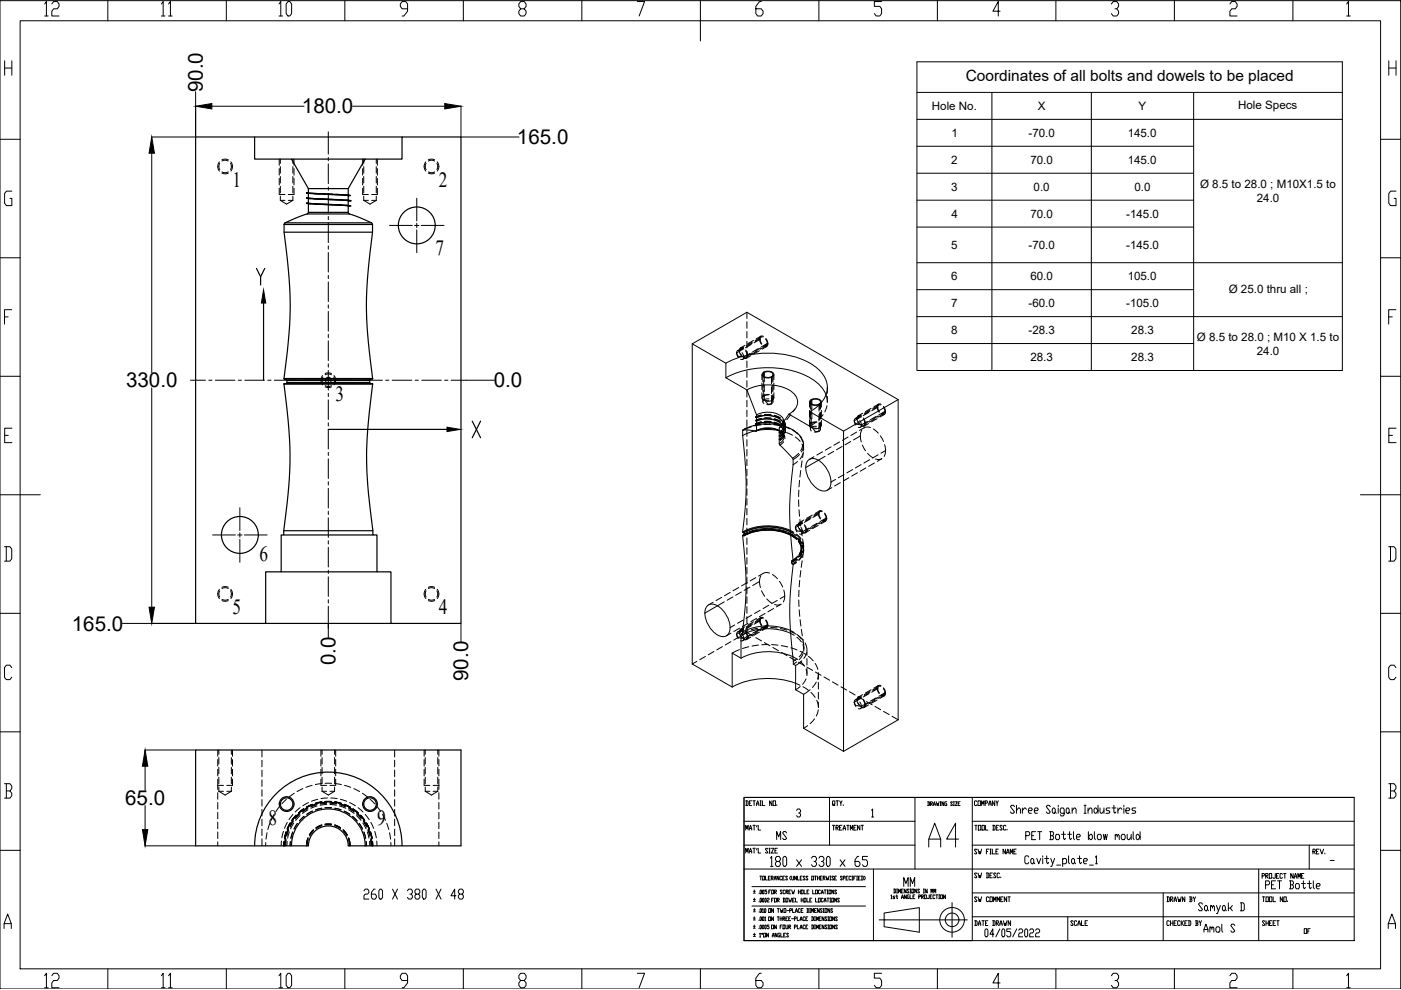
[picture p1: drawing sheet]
<svg xmlns="http://www.w3.org/2000/svg" width="297mm" height="210mm" viewBox="0 0 297 210" stroke-linecap="round" stroke-linejoin="round" font-family="sans-serif">
<defs><g id="words">
<text font-size="9.3" x="195.8" y="181">A4</text>
<g font-size="6.6">
<text x="13.4" y="4.6" transform="rotate(-90 13.4 4.6)">12</text>
<text x="8.1" y="210.6">12</text>
</g>
<g font-size="6.2">
<text x="62.8" y="4.6" transform="rotate(-90 62.8 4.6)">10</text>
<text x="62.8" y="210.6" transform="rotate(-90 62.8 210.6)">10</text>
</g>
<g font-size="5.7">
<text x="37.4" y="4.6" transform="rotate(-90 37.4 4.6)">11</text>
<text x="37.4" y="210.6" transform="rotate(-90 37.4 210.6)">11</text>
</g>
<g font-size="4.9">
<text x="163.3" y="179.2">MS</text>
<text x="190.5" y="189.1">MM</text>
</g>
<g font-size="4.6">
<text x="49.3" y="39.6">1</text>
<text x="93" y="39.6">2</text>
<text x="92.3" y="54.1">7</text>
<text x="71.2" y="85">3</text>
<text x="55" y="119">6</text>
<text x="49.3" y="130.3">5</text>
<text x="93" y="130.3">4</text>
<text x="56.9" y="174.8">8</text>
<text x="80" y="174.8">9</text>
</g>
<g font-size="4.4">
<text x="43" y="19.6" transform="rotate(-90 43 19.6)">90.0</text>
<text x="64" y="24.1">180.0</text>
<text x="109.6" y="30.6">165.0</text>
<text x="26.7" y="82.2">330.0</text>
<text x="104.7" y="82.2">0.0</text>
<text x="15.2" y="133.7">165.0</text>
<text x="71.1" y="141.1" transform="rotate(-90 71.1 141.1)">0.0</text>
<text x="99.3" y="144.4" transform="rotate(-90 99.3 144.4)">90.0</text>
<text x="26.5" y="170.7">65.0</text>
</g>
<text font-size="4" x="275.2" y="199.3">OF</text>
<text font-size="3.3" x="204.8" y="17.2">Coordinates of all bolts and dowels to be placed</text>
<text font-size="2.6" x="280.8" y="183.8">-</text>
<g font-size="2.5">
<text x="197.6" y="23.3">Hole No.</text>
<text x="220" y="23.3">X</text>
<text x="241.4" y="23.3">Y</text>
<text x="262.5" y="23.1">Hole Specs</text>
<text x="201.8" y="29">1</text>
<text x="218.1" y="29">-70.0</text>
<text x="239.1" y="29">145.0</text>
<text x="201.7" y="34.7">2</text>
<text x="218.5" y="34.7">70.0</text>
<text x="239.1" y="34.7">145.0</text>
<text x="201.7" y="40.5">3</text>
<text x="219.1" y="40.5">0.0</text>
<text x="240.5" y="40.5">0.0</text>
<text x="254.4" y="39.9">Ø 8.5 to 28.0 ; M10X1.5 to</text>
<text x="201.7" y="46.2">4</text>
<text x="218.5" y="46.2">70.0</text>
<text x="238.8" y="46.2">-145.0</text>
<text x="266.5" y="42.9">24.0</text>
<text x="201.7" y="52.8">5</text>
<text x="218.1" y="52.8">-70.0</text>
<text x="238.8" y="52.8">-145.0</text>
<text x="201.7" y="59.4">6</text>
<text x="218.5" y="59.4">60.0</text>
<text x="239.1" y="59.4">105.0</text>
<text x="201.7" y="65.2">7</text>
<text x="218.1" y="65.1">-60.0</text>
<text x="238.8" y="65.1">-105.0</text>
<text x="260.5" y="62.2">Ø 25.0 thru all ;</text>
<text x="201.7" y="70.8">8</text>
<text x="218.1" y="70.8">-28.3</text>
<text x="239.9" y="70.8">28.3</text>
<text x="201.7" y="76.6">9</text>
<text x="218.5" y="76.6">28.3</text>
<text x="239.9" y="76.6">28.3</text>
<text x="253.8" y="72.3">Ø 8.5 to 28.0 ; M10 X 1.5 to</text>
<text x="266.5" y="75.2">24.0</text>
</g>
</g></defs>
<!-- layer: 0 -->
<g fill="none" stroke="#000" stroke-width=".25">
<path d="M54 29h31.2M61.8 33.7h15.6M65.4 40l-3.6-6.3h-7.8v-4.7h-12.5v103.2h14.8v-11h3.3v-7.8h.6v-.9a118.7 118.7 0 0 0 1.3-14.5 105.5 105.5 0 0 0-1.3-16.6M65.4 40v.9h-.4h.4v1.1h-.4h.4v1.1h-.4h.4v1.9M65.4 40h8.4M77.4 33.7l-3.6 6.3v1.4h.4l-.4 .1v1h.4l-.4 .1v1h.4l-.4 .1v1.3M77.4 33.7h7.8v-4.7h12.5v103.2h-14.8v-11h-3v-7.8h-.8v-.9a114.7 114.7 0 0 1-1.4-14.5 102.7 102.7 0 0 1 1.3-16.6M54.4 56.9l.9 1.8v1.7M56.1 56.9l-.8 1.8M60.2 49.2h18.8M60.5 47.2h18.3M60.5 47.2l-.3 .4"/>
<path d="M65 43.1l4.6 .2M65 42l4.6 .2M65 40.9l4.6 .2M65.1 45.4h9l4.7 1.8M65.1 45.4l-4.6 1.8M65.4 40.9l8.4 .6M65.4 42l8.4 .5M65.4 42l8.4 .6M65.4 43.1l8.4 .5M65.4 43.1l8.4 .6M65.4 40.9l8.4 .5M65.4 45h8.4"/>
<path d="M65.4 45l-.3 .4M69.6 43.4l4.6 .3M69.6 42.3l4.6 .3M69.6 41.2l4.6 .3M73.8 45l.3 .4M74.2 42.6h.1M78.8 47.2l.2 .4M79 47.6v1.6a100.8 100.8 0 0 0-1.3 17.5 121.1 121.1 0 0 0 1.3 13.6M79 47.6h-18.8v1.6a100.8 100.8 0 0 1 1.3 17.5 121.1 121.1 0 0 1-1.3 13.6M55.9 64.3v16.3M60.2 80.3h18.8M60.2 81.4h18.8"/>
<path d="M60.2 80.3l.6 .2v.6l-.1 .2-.5 .1M60.6 80.4h18M60.6 81.3h18M60.8 80.7h17.6M60.8 81.1h17.6M69.6 91h25.2M79 80.3l-.5 .2-.1 .6 .1 .2 .5 .1M100.1 89.3l1.8 3.5M101.9 89.3l-1.8 3.5M60.2 112.5h18.9M60.2 113.4h18.9M56.3 132.2h26.6"/>
<path d="M59.6 121.2h20.3M41.5 159h56.2v20.3h-23.9a4.2 4.2 0 0 0-4.2-4.2 4.2 4.2 0 0 0-4.2 4.2h-23.9zM54 179.3a15.6 15.6 0 0 1 15.6-15.6 15.6 15.6 0 0 1 15.6 15.6M61.8 179.3a7.8 7.8 0 0 1 7.8-7.8 7.8 7.8 0 0 1 7.8 7.8"/>
<circle cx="88.4" cy="47.8" r="3.9"/>
<circle cx="50.9" cy="113.4" r="3.9"/>
<circle cx="60.8" cy="170.5" r="1.33"/>
<circle cx="60.8" cy="170.5" r="1.56"/>
<circle cx="78.4" cy="170.5" r="1.33"/>
<circle cx="78.4" cy="170.5" r="1.56"/>
</g>
<g fill="none" stroke="#000" stroke-width=".21">
<path d="M46.5 34.3a1.54 1.54 0 0 0 0 2M46.6 34.6l-.2 .7 .2 .7M47.1 33.9l.6-.2 .7 .2M47.1 36.7l.6 .2 .7-.2M47.1 34.1l.6-.1 .7 .1M48.4 36.4l-.7 .2-.6-.1M48.9 34.6l.2 .7-.2 .7M48.9 34.3a1.53 1.53 0 0 1 0 2M59.2 39.9v1.3h1.2M59.2 33.7v1.4M59.2 35.7v1.4M59.2 37.8v1.4"/>
<path d="M59.4 33.7v.9M59.4 35.3v1.4M59.4 37.4v1.4M59.4 39.5v1.4M62.1 33.7v.9M62.1 35.3v1.4M62.1 37.4v1.4M62.1 39.5v1.4M62.3 33.7v1.4M62.3 35.7v1.4M62.3 37.8v1.4M62.3 39.9v1.3h-1.2"/>
<path d="M76.9 39.9v1.3h1.2M76.9 33.7v1.4M76.9 35.7v1.4M76.9 37.8v1.4M77.1 33.7v.9M77.1 35.3v1.4M77.1 37.4v1.4M77.1 39.5v1.4M79.8 33.7v.9M79.8 35.3v1.4M79.8 37.4v1.4M79.8 39.5v1.4"/>
<path d="M80 39.9v1.3h-1.2M80 33.7v1.4M80 35.7v1.4M80 37.8v1.4M90.3 34.3a1.56 1.56 0 0 0 0 2M90.3 34.6l-.1 .7 .1 .7M90.8 36.7l.7 .2 .7-.2M90.8 33.9l.7-.2 .6 .2M90.8 34.1l.7-.1 .6 .1M92.1 36.4l-.6 .2-.7-.1M92.6 34.6l.2 .7-.2 .7M92.7 34.3a1.53 1.53 0 0 1 0 2"/>
<path d="M59.4 42.5h1M59.4 41.6v.9M59.4 42.5l1.4 .8 1.3-.8M61.1 42.5h1M62.1 41.6v.9M65 42h.1M65 40.9h.1M65 43.1l.9 .1M65 42l.9 .1M65 40.9l.9 .2M66.6 43.3h1.4M66.6 42.2l1.4 .1"/>
<path d="M66.6 41.1l1.4 .1M68.7 43.4h.9M68.7 41.2h.9M68.7 42.3h.9M69.6 43.3l.9 .1M69.6 41.1l.9 .1M69.6 42.2l.9 .1M71.2 43.4h1.4M71.2 42.3l1.4 .1M71.2 41.2l1.4 .1M73.3 43.5l.9 .2M73.3 42.4l.9 .2"/>
<path d="M73.3 41.3l.9 .1M74.2 43.7h.1M74.2 42.6h.1M77.1 42.5h1M77.1 41.6v.9M77.1 42.5l1.3 .8 1.4-.8M78.8 42.5h1M79.8 41.6v.9M68.4 79.6a1.53 1.53 0 0 0 0 2M68.5 80l-.2 .6 .2 .7M68.9 79.2l.7-.1 .7 .1M68.9 79.5l.7-.2 .7 .2"/>
<path d="M70.8 80l.1 .6-.1 .7M70.8 79.6a1.53 1.53 0 0 1 0 2M146.8 72.9l7.1 4.1M146.8 72.9v67.9M153.9 77v3.1M153.9 77a19.7 19.7 0 0 1 17.8 0 5.9 5.9 0 0 1 3.6 6.1 6.6 6.6 0 0 1-3.6 4.2M156.2 74.8l.3 .9M156.2 74.8l.3 .7 1.2 .2M156.7 74.3l.5 1.2M156.8 74.3a.44 .44 0 0 0-.5 .1 .44 .44 0 0 0-.1 .4M157 75l.5 .6 .4 .2M157.3 74.8l.4 .9"/>
<path d="M157.5 74.1l-1.3 .7M157.6 73.8a.52 .52 0 0 0-.6 0 .52 .52 0 0 0-.3 .5M157.7 73.8l-1 .5M157.7 73.6l-1.3 .7M157.7 75.7a.45 .45 0 0 1-.2 .5 .45 .45 0 0 1-.5 0M157.7 74a.47 .47 0 0 0-.6-.1 .47 .47 0 0 0-.2 .5M157.9 73.2l-.9 .6M158.1 74.2l.4 1.2M158.1 74.4l.3 .6-.1 .6M158.4 66.2l32 18.5M158.4 66.2l-11.6 6.7M158.4 66.2v1.3"/>
<path d="M158.4 68.2v1.4M158.4 70.3v1.4M158.4 72.4v1.4M158.4 74.5v1.3M158.4 76.5v1.4M158.4 78.6v1.4M158.5 75.4a.53 .53 0 0 1-.2 .5 .53 .53 0 0 1-.6 0M158.8 75.4l-1.3 .8M159 75l-1.3 .7M159.2 75.4l-.9 .5M159.3 73l-1.2 .7M159.5 74.8l-1 .6"/>
<path d="M159.5 72.8l-1.2 .7M159.5 72.6l-1.2 .6M159.8 72.2l-1.3 .7M160.6 74.4l-1.2 .7M160.8 73.9l-1.2 .7M161 74.4l-1.2 .6M161 71.9l.5 1.1M161 71.9l-.9 .5M161.2 71.9l.3 1M161.2 71.9l-1.3 .8M161.3 73.8l-1.2 .7M161.3 71.3l-1 .5"/>
<path d="M161.4 71.5l-1.3 .7M161.5 79.4v1.1M161.6 79.1a1.56 1.56 0 0 1 2.5 .3 1.46 1.46 0 0 1-2.5 0zM161.7 79.4v1.5M161.8 71.5a.45 .45 0 0 0-.5 0 .45 .45 0 0 0-.1 .4M161.8 71.3a.53 .53 0 0 0-.6 0 .53 .53 0 0 0-.2 .6M161.9 78.9v1.1M162.1 79v1.9M162.1 79a1.28 1.28 0 0 1 1.8 .4l-.3 .5M162.1 79l-.4 .4a1.28 1.28 0 0 0 1.9 .5M162.3 71.9l.4 .9M162.4 71.8l.4 1.1"/>
<path d="M162.5 73.3l-1.3 .8M162.5 73.5l-.9 .5M162.7 72.8a.44 .44 0 0 1-.2 .5 .44 .44 0 0 1-.5 0M162.7 72.8l-1.3 .8M162.8 72.9a.53 .53 0 0 1-.2 .5 .53 .53 0 0 1-.6 .1M162.8 72.9l-.9 .5M163.6 79.9v1.4M163.7 79.9v1.1M163.9 79.4v1.5M164.1 79.4v1.1M68.9 82l.7 .2 .7-.2M69 81.8l.6 .1 .7-.1"/>
<path d="M153.9 80.1l4.5 2.6M153.9 80.1a19.5 19.5 0 0 1 18.5 .4 5.5 5.5 0 0 1 3 4.8M157.5 92.4a70.1 70.1 0 0 1-.1 20.4M157.5 91.3v1.1M157.6 91.1l-.1 .2M157.6 91.1l2.7 .3M158.4 82.7l2 5.3M158.4 80.7v1.4M158.4 82.8v1.4M158.4 84.9v1.4M158.4 87v1.3M158.4 89v1.4"/>
<path d="M158.4 91.1v1.4M158.4 93.2v1.4M158.4 95.3v1.4M158.4 97.4v1.4M158.4 99.5v1.4M158.4 82.7a9.6 9.6 0 0 1 9.6 .5 2.48 2.48 0 0 1 0 4.1l-.7 .5M158.4 90.7l-.9 .4M159.1 90.4l-1.5 .7M159.3 90.5l-1.8 .8M160.2 88.5l.2 .1a4.5 4.5 0 0 1 5.7 1.1l.1 .8M160.2 89.1l.2 .2a4.7 4.7 0 0 1 5.6 .9l.2 .7a2.84 2.84 0 0 0-2.9-2 5.1 5.1 0 0 0-2.9 .4l-.2-.1M160.2 89.9l.2 .1a5.2 5.2 0 0 1 5.1 .4"/>
<path d="M160.2 88.4l.2 .1a4.4 4.4 0 0 1 5.7 1.2l.1 .7M160.2 88.4v.1M160.2 89.1v.1M160.2 89.9h.1M160.4 90.1l-1.4 .4M160.4 88v3.3M160.4 91.3l-.1 .1M160.4 88a4.9 4.9 0 0 1 5.5 .6 1.47 1.47 0 0 1-.7 2.1M160.4 91.3a4.7 4.7 0 0 1 5.6 .7l.2 .3M160.7 91.3l-1.6 .3-1.6 .7M160.7 91.2l2.4-.1 1.9 .1M161.1 90l-1.3 .2"/>
<path d="M161.2 91l-.9 .4M161.4 90.1l-1.4 .2M161.4 89.4l-1.2 .5M161.4 88.7l-1.2 .4M161.4 88l-1.2 .4M161.4 89.5l-1.2 .4M161.4 88.8l-1.2 .4M161.4 88l-1.2 .5M161.5 81.2v1.4M161.5 83.3v1.1M161.7 81.6v1.4M161.7 83.7v1.5"/>
<path d="M161.9 84.7l.5 .2 .6 .1M161.9 83.8a.53 .53 0 0 0-.3 .5 .53 .53 0 0 0 .3 .5M161.9 80.7v1.4M161.9 82.8v1M162.1 84.7a.44 .44 0 0 0-.4 .4 .44 .44 0 0 0 .3 .4M162.1 81.6v1.4M162.1 83.7v1M162.1 84.7l.7 1 .8-.1M162.1 89.3l1.4 .1M162.1 88.6h1.4M162.1 87.9h1.4M162.1 89.4h1.4"/>
<path d="M162.1 88.7h1.4M162.1 87.9l1.4 .1M162.4 89.9l-1.3 .1M162.9 83.7l-.6 .1-.5 .3M163 84.6l-.9 .1M163.1 83.7l-1.2 .1M163.1 89.9l1.4 .1M163.2 89.9h-1.4M163.3 90.8l-1.4 .1M163.5 90h-1.4M163.5 83.9a.48 .48 0 0 1 .4 .4 .48 .48 0 0 1-.3 .5M163.6 85.6l-1 .2"/>
<path d="M163.6 82v1.4M163.6 84.1v1.5M163.7 84.8a.44 .44 0 0 1 .2 .5 .44 .44 0 0 1-.3 .3M163.7 84.9l-1.2 .2M163.7 81.7v1.4M163.7 83.8v1.1M163.8 83.9a.52 .52 0 0 1 .3 .5 .52 .52 0 0 1-.4 .5M163.9 81.6v1.4M163.9 83.7v1.5M163.9 89.9l1.4 .2M164 90.9l1.3 .5M164.1 81.2v1.4"/>
<path d="M164.1 83.3v1.1M164.1 88.8l1.3 .5M164.2 89.5l1.2 .5M164.2 88.1l1.2 .5M164.2 90.1l1.3 .2M164.2 89.6l1.3 .5M164.2 88.8l1.3 .6M164.2 88.1l1.3 .5M165 91.3l1.1 .2M165.2 90.1l1.3 .4M165.2 90.7v3.4l.6-.5 .4-.6M165.2 94.1l.2 .3"/>
<path d="M165.4 94.4l2.6 2.7M165.4 91.8v.1M165.4 93.3h.1M165.5 90.4l.4 .5 .3 .6zM165.9 91.8l.4 .5 .1 .7M165.9 91.1l-.7 .6 .2 .1M165.9 91.1l-.7 .6 .2 .2M166 90.3l1.3 .4M166 90.5l.4 .4 .1 .7M166 89.7l.3 .5 .2 .7M166 89l.4 .6 .1 .7M166 90.5l.4 .5 .1 .8"/>
<path d="M166 89.8l.4 .6 .1 .6M166 89.1l.4 .6 .1 .6M166 91.6l-.8 .8 .2 .2M166 91.6l-.8 .9M166.1 92.1l-.3 .6-.6 .4 .2 .2M166.1 92.2l-.3 .5-.6 .5 .2 .1M166.2 93.7l-.8 .7M166.2 90.5l1.3 .4M166.2 89.4v3.3a2.66 2.66 0 0 0-2.8-1.8h-1.6l-1.5 .5M166.3 92.4l-.9 .9M166.3 91.7l-.9 .9M166.3 91l-.9 .9"/>
<path d="M166.3 92.3l-.9 1M166.4 91.6l-1 1M166.4 90.9l-1 .9M166.4 89.5l-.5 .7M166.8 91.7l1.2 .6M167.2 90.7l1.2 .6M167.3 87.8l-2.1 2.9M167.3 87.8l4.4 2.6M167.7 87.9l-.9 1.1M167.9 91.1l1.1 .7M168 97.1l.2 .3M168.1 91.3l1.1 .8"/>
<path d="M168.2 98.5a70.2 70.2 0 0 0 0 20.5M168.6 86.7l-.5 .6M168.6 92.6l1 1M169 91.8l.9 1M169.1 97.9l-.9 .6M169.3 96.1l-1.3 1M169.5 92.3l.6 1.3M169.5 96.4l-1.3 1.1v1M169.7 92.6l.6 1.2M169.8 99.8l-.2 1.3M170 94.1l.4 1.4M170.1 97.7l-.2 1.4"/>
<path d="M170.2 94.3l-.4 1.3M170.2 93.4l.2 2M170.3 96.2l-.7 1.2M170.3 95.8l-.1 1.2M170.4 94.5l-.5 1.3M170.8 99.1a1.63 1.63 0 0 1 .8-1.7 1.63 1.63 0 0 1 1.9 .2 5.9 5.9 0 0 1 2.7 4.6M170.8 99.1a5.7 5.7 0 0 0 3.3 4.9 1.57 1.57 0 0 0 2.1-1.8M171.6 85.2v1.1M171.6 87v1.4M171.6 89.1v1.1M171.7 87.3l7.1 4.1M171.7 87.3v3.1"/>
<path d="M171.8 85.2v1.5M171.8 87.4v1.4M171.8 89.5v1.5M171.9 85a1.34 1.34 0 0 1 2.1 .2 1.24 1.24 0 0 1-2.2 0zM172 90.5l.5 .3h.6M172 89.7a.53 .53 0 0 0-.4 .4 .53 .53 0 0 0 .3 .5M172 84.7v1.1M172 86.5v1.4M172 88.6v1.1M172 84.7l-.3 .3a.95 .95 0 0 0 1.3 1l.8-.3M172 84.7a1.4 1.4 0 0 1 2.1 .6M172.1 90.6a.45 .45 0 0 0-.3 .3 .45 .45 0 0 0 .2 .5"/>
<path d="M172.1 84.8v1.9M172.1 87.4v1.4M172.1 89.5v1.1M172.1 90.6l.8 .9 .7-.1M172.6 96.8l-1 .6M173 89.6h-.6l-.5 .3M173.1 89.4l-1.4 1M173.1 90.4l-1 .2M173.2 89.5l-1.2 .2M173.6 89.7a.47 .47 0 0 1 .4 .4 .47 .47 0 0 1-.4 .5M173.6 91.4l-.9 .2M173.6 85.7v1.5"/>
<path d="M173.6 87.9v1.4M173.6 90v1.4M173.7 90.6a.44 .44 0 0 1 .3 .5 .44 .44 0 0 1-.4 .3M173.8 90.7l-1.2 .2M173.8 85.7v1.1M173.8 87.5v1.4M173.8 89.6v1.1M173.9 89.7a.54 .54 0 0 1 .2 .5 .54 .54 0 0 1-.3 .5M174 85.2v1.5M174 87.4v1.4M174 89.5v1.5M174.1 85.3l-.3 .4"/>
<path d="M174.1 85.2v1.1M174.1 87v1.4M174.1 89.1v1.1M174.4 95.8l-1.2 .7M174.5 87.9l-.9 1.1M174.9 96.7l-4.1 2.4M175.3 86l-.4 1.3M175.4 82.2v1.1M175.4 84v1.2M176.2 94.7l-1.2 .7M176.8 95.7l-1.3 .7M178 93.7l-1.2 .7"/>
<path d="M178.6 94.7l-1.2 .7M178.8 91.4v67.9M179.8 92.7l-1.2 .7M180.4 93.6l-1.2 .7M180.8 99.6l-1.2 .7M181.1 89.2l.4 1M181.1 89.2l.3 .7 1.2 .2M181.6 91.6l-1.2 .7M181.7 88.7l.4 1.2M181.8 88.7a.45 .45 0 0 0-.5 .1 .45 .45 0 0 0-.2 .4M182 89.4l.3 .5 .5 .3M182.3 89.2l.3 .9"/>
<path d="M182.4 92.4l.2 1.3M182.4 88.5l-1.3 .7M182.4 92.4l-1.4 .9M182.5 88.2a.53 .53 0 0 0-.6 0 .53 .53 0 0 0-.2 .5M182.6 98.5l-1.2 .7M182.6 90.1a.44 .44 0 0 1-.1 .5 .44 .44 0 0 1-.5 0M182.6 88.2l-.9 .5M182.6 88l-1.3 .7M182.6 88.4a.47 .47 0 0 0-.5-.1 .47 .47 0 0 0-.3 .5M182.7 91.2l-.3 1.2M182.8 94.4l.7 1.2M182.9 87.6l-.9 .6"/>
<path d="M183 88.6l.5 1.2M183.1 88.9l.2 .5v.6M183.5 89.8a.52 .52 0 0 1-.2 .5 .52 .52 0 0 1-.6 0M183.6 99.2l-1.2 .7M183.7 89.8l-1.3 .8M183.9 89.4l-1.3 .7M183.9 96.1l1.1 .9M184.1 89.8l-.9 .5M184.2 87.4l-1.2 .7M184.4 97.5l-1.2 .7M184.4 89.2l-.9 .6M184.4 87.2l-1.2 .6"/>
<path d="M184.4 86.9l-1.2 .7M184.5 90.6h-1l-1.3 .7M184.7 86.6l-1.2 .7M185.2 90.9l1 .9M185.4 98.2l-1.2 .7M185.5 88.8l-1.2 .7M185.6 97.3l.8 .1 .6-.1-1 .5M185.7 88.3l-1.2 .7M186 88.8l-1.2 .7M186 86.3l.4 1.1M186 86.3l-1 .5M186.1 86.3l.3 1"/>
<path d="M186.1 86.3l-1.3 .8M186.2 96.4l-1.2 .7M186.2 88.2l-1.2 .7M186.2 85.7l-.9 .5M186.3 85.9l-1.3 .7M186.6 92.4l.7 1.2M186.8 85.9a.44 .44 0 0 0-.5 0 .44 .44 0 0 0-.2 .4M186.8 85.7a.53 .53 0 0 0-.6 0 .53 .53 0 0 0-.2 .6M187.3 86.3l.3 .9M187.3 86.2l.4 1.1M187.4 87.7l-1.3 .8M187.5 87.9l-.9 .5"/>
<path d="M187.6 94.3l.1 1.2M187.6 87.2a.44 .44 0 0 1-.1 .5 .44 .44 0 0 1-.5 0M187.6 87.2l-1.3 .8M187.7 87.3a.53 .53 0 0 1-.2 .5 .53 .53 0 0 1-.6 0M187.7 95.5l-.2 1.3M187.7 87.3l-.9 .5M187.7 95.5l-.9 .6M190.4 84.7v67.9M190.4 84.7l-11.6 6.7M157.5 113.5l.2 .1M157.5 113.5a75 75 0 0 1-.1 20.5M157.5 113.5h.1"/>
<path d="M157.5 112.9l.3 .3M157.5 112.9a11.5 11.5 0 0 1 10.7 .1M157.7 113a10.8 10.8 0 0 1 11.1 .6M157.8 113.6a10.4 10.4 0 0 1 11.1 .8M157.8 113.5l-.1 .1M157.8 113.2v.3M157.8 113.2a10.3 10.3 0 0 1 11 .7M157.8 113.5a10.4 10.4 0 0 1 11 .7M158.2 113.2l-.7 .3M158.3 113.1l-.8 .4M158.4 101.5v1.4M158.4 103.6v1.4"/>
<path d="M158.4 105.7v1.4M158.4 107.8v1.4M158.4 109.9v1.4M158.4 112v1.4M158.4 114v1.4M158.4 116.1v1.4M158.4 118.2v1.4M158.5 113l-1 .5M159.1 113l-1.4 .6M160.2 112.5l-1.4 .4M160.2 112.5l-1.3 .4M160.5 112.4l-1.3 .4"/>
<path d="M161.1 112.5l-1.4 .3M162.2 112.3l-1.3 .1M162.3 112.3l-1.4 .1M162.6 112.2l-1.4 .1M162.9 112.2l1.4 .1M163 112.3l1.4 .1M163.2 112.4h-1.4M163.3 112.2l1.4 .2M163.9 112.4l1.3 .2M165 112.4l1.4 .4M165.1 112.5l1.3 .3M165.3 112.5l1.4 .4"/>
<path d="M165.9 112.8l1.3 .4M167 113l1.3 .6M167.1 113l1.2 .6M167.3 113.1l1.3 .7M167.6 112.5l.7 .4M167.6 112.5a11.4 11.4 0 0 0-10.1 .4M167.8 119.3l.2 .3M167.8 119v.3M167.8 113.5l1.2 .8M168 118.9l-.2 .1M168 118.9l.1 .1M168 119.6h.1"/>
<path d="M168.1 119.6l.1 .1M168.2 118.8l-.2 .1M168.2 119.7a70.6 70.6 0 0 0 0 20.5M168.2 119h-.1M168.6 111.9l.4 .9M168.6 111.9l.3 .7 1.3 .1M168.8 118.6l-.6 .4M168.8 113.4l.9 1M168.8 119.2l-.7 .4M168.8 114l1 1M168.8 118.6l-.7 .4M168.9 118.5l-.7 .5"/>
<path d="M168.9 113.3l.9 1M168.9 119.3l-.7 .4M168.9 114l1 1M168.9 118.5l-1.1 .8M168.9 118.2l-1.1 .8M169.1 114.2l.9 1M169.1 117.9l-1.2 1M169.2 118.6l-1.2 1M169.2 111.4l.5 1.1M169.2 114.4l.6 1.3M169.2 114.7l.6 1.3M169.3 117.9l-1.2 .9"/>
<path d="M169.3 111.4a.44 .44 0 0 0-.5 0 .44 .44 0 0 0-.2 .5M169.3 114.1l.7 1.2M169.3 106l.1 1.4M169.4 103.9l-.1 1.4M169.4 114.9l.3 .7 .2 .8v-.3l-.4 1.3M169.4 108.1l.1 1.4M169.4 114.9l.6 1.2M169.5 112l.4 .6 .4 .2M169.5 101.8l-.1 1.4M169.6 110.2l.2 1.3M169.8 111.8l.4 .9M169.9 112.2l.2 1.4"/>
<path d="M169.9 116.4l-.5 1.2M169.9 116.7l-.5 1.2M169.9 111.1l-1.3 .8M170 110.8a.52 .52 0 0 0-.6 0 .52 .52 0 0 0-.2 .6M170.1 117l-.8 1.1M170.1 115l.2 1.3M170.1 116.8l-.5 1.3M170.1 118.9l-.2 1.4M170.1 116l-.4 1.3M170.1 117.6l-.8 1.1M170.1 115.6l.2 1.4M170.1 117l-.7 1.1"/>
<path d="M170.2 112.7a.44 .44 0 0 1-.2 .5 .44 .44 0 0 1-.5 0M170.2 110.8l-1 .6M170.2 110.6l-1.3 .8M170.2 116.9l-.8 1.1M170.2 117.7l-.8 1.1M170.2 114.3l.1 2M170.2 111.1a.47 .47 0 0 0-.6-.2 .47 .47 0 0 0-.2 .5M170.2 114.9l.1 1.3M170.2 115.6l.2 1.4M170.3 115.9l.1 .8-.2 1.5M170.4 110.3l-.9 .5M170.6 111.3l.4 1.1"/>
<path d="M170.6 111.5l.2 .6v.5M171 112.4a.53 .53 0 0 1-.2 .5 .53 .53 0 0 1-.6 0M171.2 112.5l-1.3 .7M171.4 112l-1.2 .7M171.7 112.4l-1 .6M171.7 110.1l-1.2 .7M171.9 111.9l-.9 .5M172 109.8l-1.2 .7M172 109.6l-1.2 .7M172.2 109.2l-1.2 .7M173 111.4l-1.2 .7M173.2 110.9l-1.1 .7"/>
<path d="M173.5 111.4l-1.2 .7M173.5 108.9l.4 1.1M173.5 108.9l-.9 .5M173.6 109l.4 .9M173.6 109l-1.3 .7M173.7 110.8l-1.2 .7M173.8 108.3l-1 .6M173.9 108.5l-1.3 .7M174.3 108.5a.45 .45 0 0 0-.5 0 .45 .45 0 0 0-.2 .5M174.3 108.3a.53 .53 0 0 0-.6 0 .53 .53 0 0 0-.2 .6M174.8 108.9l.3 .9M174.8 108.8l.4 .5 .1 .6"/>
<path d="M174.9 110.3l-1.3 .8M175 110.5l-.9 .5M175.1 109.8a.44 .44 0 0 1-.1 .5 .44 .44 0 0 1-.5 0M175.1 109.8l-1.2 .8M175.3 109.9a.53 .53 0 0 1-.2 .6 .53 .53 0 0 1-.6 0M175.3 109.9l-1 .6M176.4 103.4l-1 .5M177.2 101.6l-1 .6M178.2 102.3l-1.2 .7M179 100.6l-1.3 .7M180 101.3l-1.2 .7M181.8 100.2l-1.2 .7"/>
<path d="M46.5 125a1.53 1.53 0 0 0 0 1.9M46.6 125.3l-.2 .6 .2 .7M47.1 127.1l.6 .2 .7-.2M47.1 124.8l.6-.2 .7 .2M48.4 124.5l-.7-.1-.6 .1M48.4 127.3l-.7 .2-.6-.2M48.9 125.3l.2 .6-.2 .7M48.9 125a1.53 1.53 0 0 1 0 1.9M90.3 125a1.55 1.55 0 0 0 0 1.9M90.3 125.3l-.1 .6 .1 .7M90.8 124.8l.7-.2 .6 .2M90.8 127.1l.7 .2 .6-.2"/>
<path d="M92.1 124.5l-.6-.1-.7 .1M92.2 127.3l-.7 .2-.7-.2M92.6 125.3l.2 .6-.2 .7M92.7 125a1.53 1.53 0 0 1 0 1.9M149.6 139.2l-1.2 .7M150 128.4a2.4 2.4 0 0 1 3.2 .9 5 5 0 0 1 1.3 5 1.84 1.84 0 0 1-2.9-.1 5.6 5.6 0 0 1-2.1-4.9zM151.2 127.7l-1 .6M151.4 138.1l-1.2 .7M153 126.7l-1.2 .6M153.2 137.1l-1.2 .7M153.6 127.6l-4.2 2.4M154.8 125.6l-1.2 .7"/>
<path d="M155 136.1l-1.2 .7M155 134.2l-1 .6M155.2 138.5v7.2M155.2 138.5l1.9 1.1M155.4 126.6l-1.2 .7M155.8 132.5l-1 .6M156.2 134.5l.3 .9M156.2 134.5l.3 .7 1.2 .2M156.6 124.6l-1.2 .7M156.7 134l.5 1.1M156.8 137.7l-1.6 .8M156.8 135l-1.2 .7"/>
<path d="M156.8 133.2l-1.2 .7M156.8 134a.44 .44 0 0 0-.5 0 .44 .44 0 0 0-.1 .5M157 134.6l.5 .7 .4 .2M157.1 134.4v5.2M157.1 134.4l.3 .2M157.1 139.6a12.6 12.6 0 0 1 12 .2M157.2 125.5l-1.2 .7M157.3 134.4l.4 1M157.4 134v.6M157.4 134a11.8 11.8 0 0 1 11 .1M157.4 134.6a11.8 11.8 0 0 1 11 .1M157.5 133.7l-1.3 .8"/>
<path d="M157.6 133.4a.53 .53 0 0 0-.6 0 .53 .53 0 0 0-.3 .6M157.6 131.5l-1.2 .7M157.7 133.5l-1 .5M157.7 133.2l-1.3 .8M157.7 135.4a.45 .45 0 0 1-.2 .4 .45 .45 0 0 1-.5 .1M157.7 133.7a.47 .47 0 0 0-.6-.1 .47 .47 0 0 0-.2 .5M157.9 132.9l-.9 .5M158.1 133.9l.4 1.1M158.1 134.1l.3 .6-.1 .5M158.4 134.1l-1 .6M158.4 134.1l1.2 .7M158.4 120.3v1.4"/>
<path d="M158.4 122.4v1.4M158.4 124.5v1.4M158.4 126.5v1.4M158.4 128.6v1.4M158.4 130.7v1.4M158.4 132.8v1.3M158.4 123.5l-1.2 .7M158.5 135a.53 .53 0 0 1-.2 .6 .53 .53 0 0 1-.6 0M158.6 132.2l-1.2 .6M158.6 133.7l-1.5 .7M158.8 137.1l-1.4 .4M158.8 135.1l-1.3 .8"/>
<path d="M159 134.6l-1.3 .8M159 124.5l-1.2 .7M159.2 135.1l-.9 .5M159.3 132.7l-1.2 .7M159.4 130.4l-1.2 .7M159.5 134.5l-1 .5M159.5 132.4l-1.2 .7M159.5 132.2l-1.2 .7M159.8 131.8l-1.3 .7M160.2 122.5l-1.2 .7M160.3 135.2l1.2 .7M160.4 131.1l-1.2 .7"/>
<path d="M160.6 134.1l-1.2 .7M160.6 133.2l-1.3 .3M160.8 133.6l-1.2 .7M160.8 136.8l-1.4 .2M161 134l-1.2 .7M161 131.5l.5 1.2M161 123.3l.2 1.3M161 123.3l-1.4 .8M161 131.5l-.9 .6M161.2 131.6l.3 .9M161.2 131.6l-1.3 .7M161.2 129.4l-1.2 .7"/>
<path d="M161.3 133.4l-1.2 .7M161.3 131l-1 .5M161.3 122.1l-.3 1.2M161.4 131.1l-1.3 .8M161.5 125.2l.6 1.2M161.8 131.1a.44 .44 0 0 0-.5 .1 .44 .44 0 0 0-.1 .4M161.8 131a.53 .53 0 0 0-.6 0 .53 .53 0 0 0-.2 .5M162.1 136.2l1.2 .7M162.2 130.1l-1.2 .7M162.3 131.6l.4 .9M162.4 131.4l.4 1.2M162.5 133l-1.3 .7"/>
<path d="M162.5 133.1l-.9 .6M162.6 127l1 .9M162.7 132.5a.45 .45 0 0 1-.2 .4 .45 .45 0 0 1-.5 .1M162.7 132.5l-1.3 .7M162.7 133l-1.4 .1M162.8 132.6a.53 .53 0 0 1-.2 .5 .53 .53 0 0 1-.6 0M162.8 132.6l-.9 .5M162.9 136.7h-1.4M163 128.3l-1.2 .7M163.2 121.5l-1.1-.1-1.3 .7M163.4 133l1.4 .2M163.6 136.7l1.4 .1"/>
<path d="M163.8 121.8l1 .9M163.9 137.3l1.2 .7M164 129l-1.2 .7M164.2 128.2l.8 .1 .6-.2-1 .6M164.8 127.3l-1.2 .7M165.3 123.2l.6 1.3M165.5 133.3l1.3 .3M165.7 136.9l1.3 .3M165.7 138.3l1.2 .7M166.2 125.1l.2 1.3M166.4 126.4l-.3 1.2M166.4 126.4l-1 .6"/>
<path d="M167.5 133.8l1.2 .6M167.5 139.4l1.2 .7M167.7 137.3l1.3 .5M168.9 139.7l-.7 .5M168.9 134.5l1 1M169 135.1l.9 1M169.3 134.8l1 .9M169.4 127.2v1.4M169.4 125.1v1.4M169.4 129.3l.2 1.4M169.6 123.1l-.2 1.3M169.6 138.1l1.2 .7"/>
<path d="M169.6 131.4l.2 1.4M169.8 121l-.2 1.4M169.9 133.4l.2 1.4M170.2 138.1l-.8 1.2M170.2 138.7l-.8 1.2M170.2 135.5l.2 1.2M170.2 136.1l.2 1.4M170.2 136.7l.2 1.4M170.4 137.1v.6M170.7 136.3l.4 1.3M171 138.3l-.6 1.3M171.1 137.8v1.1"/>
<path d="M171.1 139.6v1.4M171.4 139.2l1 .9M46.2 159v1.3M46.4 159v.9M49.1 159v.9M49.3 159v1.3M55.5 159v1.5M68 159v1.3M68.3 159v.9M70.9 159v.9M71.2 159v1.3M83.7 159v1.5"/>
<path d="M89.9 159v1.3M90.2 159v.9M92.8 159v.9M93 159v1.3M146.8 140.8l8.4 4.9M147.8 140.2l-1 .6M168.2 140.2v.6M168.2 140.8l.5 .3M168.7 144.9l.9 .4M168.7 141.1v5.1M168.7 146.2l1.7 1M168.7 144.9a17 17 0 0 0-13.5 .8"/>
<path d="M168.9 140.3l-.7 .5M169.3 140.4l1.2 .7M169.7 145.6l-1 .6M169.7 140.2l.9 1.1M170 140.1l-1.3 1M170.2 145.6l1.2 .8M170.4 147.2v7.2M170.4 154.4l8.4 4.9M170.9 143.9l-.8 1.2M170.9 141.9l.2 1.4M171.1 141.4l1.2 .7M171.1 141.7v1.2"/>
<path d="M171.2 153.9l-.8 .5M171.8 146.2l-1.4 1M171.9 146.8l.9 1.1M172.7 152.4l-.9 1M172.8 140.7l.6 1.2M172.9 142.5l1.2 .7M173.1 144.6l-.8 1.1M173.2 148.5l.3 1.3M173.5 150.5l-.4 1.3M173.5 142.6l-.2 1.4M173.5 142.8v1.2M173.5 144.7v1.4"/>
<path d="M173.5 146.8v1.4M173.5 148.9v1.1M174.7 143.5l1.2 .7M176.5 144.6l1.2 .7M178.3 145.6l1.2 .7M180.1 146.7l1.2 .7M181.1 148.9l.4 .9M181.1 148.9l.3 .7 1.2 .2M181.7 148.4l.4 1.1M181.8 148.4a.44 .44 0 0 0-.5 0 .44 .44 0 0 0-.2 .5M181.9 147.7l1.2 .7M182 149l.3 .5 .5 .4"/>
<path d="M182.3 148.8l.3 1M182.4 148.1l-1.3 .8M182.5 147.9a.52 .52 0 0 0-.6-.1 .52 .52 0 0 0-.2 .6M182.6 149.8a.44 .44 0 0 1-.1 .4 .44 .44 0 0 1-.5 0M182.6 147.9l-.9 .5M182.6 147.7l-1.3 .7M182.6 148.1a.47 .47 0 0 0-.5-.1 .47 .47 0 0 0-.3 .5M182.9 147.3l-.9 .5M183 148.3l.5 1.1M183.1 148.5l.2 .6v.5M183.5 149.4a.53 .53 0 0 1-.2 .6 .53 .53 0 0 1-.6 0M183.7 149.5l-1.3 .8"/>
<path d="M183.7 148.7l1.2 .7M183.9 149l-1.3 .8M184.1 149.5l-.9 .5M184.2 147.1l-1.2 .7M184.4 148.9l-.9 .5M184.4 146.8l-1.2 .7M184.4 146.6l-1.2 .7M184.7 146.2l-1.2 .7M185.5 148.5l-1.2 .7M185.5 149.8l1.2 .7M185.7 148l-1.2 .7M186 148.4l-1.2 .7"/>
<path d="M186 145.9l.4 1.2M186 145.9l-1 .6M186.1 146l.3 .9M186.1 146l-1.3 .8M186.2 147.8l-1.2 .7M186.2 145.4l-.9 .5M186.3 145.5l-1.3 .8M186.8 145.5a.45 .45 0 0 0-.5 .1 .45 .45 0 0 0-.2 .4M186.8 145.4a.53 .53 0 0 0-.6 0 .53 .53 0 0 0-.2 .5M187.3 146l.3 .9M187.3 145.8l.4 1.2M187.3 150.8l1.2 .7"/>
<path d="M187.4 147.4l-1.3 .7M187.5 147.5l-.9 .6M187.6 146.9a.44 .44 0 0 1-.1 .4 .44 .44 0 0 1-.5 .1M187.6 146.9l-1.3 .7M187.7 147a.53 .53 0 0 1-.2 .5 .53 .53 0 0 1-.6 0M187.7 147l-.9 .5M189.1 151.9l1.3 .7M190.4 152.6l-11.6 6.7M46.2 166.5h1.2M46.2 161v1.4M46.2 163.1v1.4M46.2 165.2v2.2"/>
<path d="M46.2 168.1v1.4M46.2 170.2v1.3M46.2 172.2v1.4M46.2 174.3v1.4M46.2 176.4v1.4M46.2 178.5v.8M46.4 167.8h1M46.4 160.6v1.4M46.4 162.7v1.4M46.4 164.8v1.4M46.4 166.9v.9M46.4 167.8l1.3 .8 1.4-.8"/>
<path d="M48.1 167.8h1M49.1 160.6v1.4M49.1 162.7v1.4M49.1 164.8v1.4M49.1 166.9v.9M49.3 165.2v1.3h-1.2M49.3 161v1.4M49.3 163.1v1.4M55.5 161.2v1.4M55.5 163.3v1.4M55.5 165.4v1.3M55.5 167.4v1.4"/>
<path d="M55.5 169.5v1.4M55.5 171.6v1.4M55.5 173.7v1.4M55.5 175.8v1.4M55.5 177.9v1.4M56.3 178.6v.7M56.6 176.6l-.2 1.3M57.2 174.6l-.4 1.3M58.1 172.7l-.6 1.2M59.3 171l-.8 1.1M59.7 178.3l-.1 1M60.1 176.3l-.3 1.3"/>
<path d="M60.2 178.4v.9M60.3 178.5l-.1 .8 .1-.8M60.3 178.6v.7M60.5 177.6l-.2 1.7M60.6 177.8l-.1 1.5M60.6 176.4l-.3 1.3M60.7 176.4l-.4 1.4zM60.7 178l-.1 1.3M60.7 176.5l-.3 1.3M60.7 176.6l-.3 1.3M60.7 169.5l-.9 .9M60.9 178.4l-.1 .9"/>
<path d="M60.9 174.4l-.6 1.2M61.1 175.7l-.4 1.3M61.2 175.8l-.5 1.3M61.2 176l-.4 1.3M61.3 176.4l-.3 1.3M61.5 174.5l-.6 1.2M61.5 174.6l-.6 1.2M61.6 174.6l-.7 1.3M61.6 178.4l-.1 .9M61.6 178.5l-.1 .8M62.1 176.4l-.4 1.3M62.1 176.4l-.4 1.4"/>
<path d="M62.1 172.7l-.8 1.1M62.1 173.9l-.7 1.1M62.2 174l-.8 1.2M62.2 174.2l-.7 1.2M62.3 174.5l-.7 1.2M62.4 168.2l-1.1 .8M62.6 173l.2-.1-.9 1.1zM62.8 172.8l-.9 1.1M62.8 172.9l-.9 1.1M62.8 173l-.9 1.1M63 174.6l-.7 1.2M63.1 174.6l-.8 1.2"/>
<path d="M63.6 172.3l-1 1M63.6 172.5l-1 1M63.6 172.6l-1 1M63.6 172.9l-.9 1.1M63.6 171.3l-1 .9M64.2 167.2l-1.2 .6M64.4 171.6l-1.1 .8M64.4 171.5l-1.1 .9 1.1-.9M64.4 171.5l-1.1 .8M64.4 171.6l-1.1 .9M64.5 173.1l-1 .9M64.5 173.1l-1 1"/>
<path d="M65.3 171.3l-1.2 .7M65.3 171.1l-1.2 .8M65.3 171.4l-1.2 .8M65.3 171.7l-1.2 .8M65.3 177.7l-.3 1.6M65.4 177.9l-.3 1.4M65.4 170.2l-1.2 .7M66.2 166.5l-1.3 .4M66.2 170.6l-1.2 .6M66.2 170.7l-1.2 .6M66.2 170.5l-1.2 .6M66.2 172l-1.2 .7"/>
<path d="M66.2 172l-1.2 .6M66.5 176l-.9 1M66.5 176.2l-.9 1.1M66.9 171.7l1.3-.3-1.3 .3M67.2 170.5l-1.3 .5M67.2 170.4l-1.3 .5M67.2 170.6l-1.3 .5M67.2 170.9l-1.3 .5M67.4 169.5l-1.4 .4M68 161v1.4M68 163.1v1.4M68 165.2v1.3h1.3"/>
<path d="M68.2 170.1l-1.3 .3M68.2 170l-1.3 .3M68.2 166.1l-1.3 .2M68.2 174.9l-1.2 .6M68.2 175.1l-1.2 .6M68.3 160.6v1.4M68.3 162.7v1.4M68.3 164.8v1.4M68.3 166.9v.9M68.3 167.8h1M68.3 167.8l1.3 .8 1.3-.8M68.9 170h1.4z"/>
<path d="M68.9 170h1.4M68.9 169.9h1.4M68.9 171.3h1.4M68.9 174.8h1.4zM68.9 174.9h1.4M68.9 166.1h1.4M69.3 170.2l-1.4 .2M69.3 170.1l-1.4 .1M69.3 170.3l-1.4 .2M69.3 170.6l-1.4 .1M69.4 169.2l-1.3 .1M70 170.2l1.3 .2"/>
<path d="M70 170.1l1.3 .1M70 170.3l1.3 .2M70 170.6l1.3 .1M70 167.8h.9M70.1 169.2l1.4 .1M70.9 160.6v1.4M70.9 162.7v1.4M70.9 164.8v1.4M70.9 166.9v.9M71 174.9l1.2 .6zM71 175.1l1.2 .6M71 170l1.3 .4-1.3-.3"/>
<path d="M71 170.1l1.3 .3M71 170l1.3 .3M71 166.1l1.4 .3M71.2 161v1.4M71.2 163.1v1.4M71.2 165.2v1.3h-1.2M72 170.5l1.3 .5M72 170.4l1.3 .5M72 170.6l1.3 .5M72 170.9l1.3 .5M72.2 169.5l1.3 .4M72.3 171.7l-1.3-.3 1.3 .3"/>
<path d="M72.7 176.2l.9 1.1M72.8 176l.8 1M73 172l1.2 .7M73 172l1.2 .6M73 170.6l1.3 .7M73 170.6l1.3 .6M73 170.6l1.3 .6zM73 170.5l1.3 .6M73 166.5l1.4 .4M73.8 177.9l.3 1.4M73.9 177.7l.3 1.6M73.9 177.7l.3 1.6z"/>
<path d="M73.9 171.7l1.2 .8M73.9 171.3l1.2 .7M73.9 171.4l1.2 .8M73.9 171.1l1.2 .8M74.1 170.2l1.3 .7M74.7 173.1l1 1M74.7 173.1l1 .9M74.8 171.6l1.1 .9M74.8 171.6l1.1 .8M74.8 171.5l1.1 .9zM74.8 171.5l1.1 .8M75 167.2l1.2 .6"/>
<path d="M75.6 172.9l.9 1.1M75.6 172.6l1 1M75.6 172.5l1 1M75.7 172.3l.9 1M75.9 171.3l1.1 .9M76.2 174.6l.7 1.2M76.4 173l.9 1.1M76.4 172.9l.9 1.1M76.4 172.8l.9 1.1M76.8 168.2l1.2 .8M76.9 174.5l.7 1.2M77 174.2l.7 1.2"/>
<path d="M77 174l.8 1.2M77.1 173.8l.7 1.2M77.1 176.4l.4 1.4M77.2 176.4l.4 1.3M77.4 172.7l.9 1.1M77.7 174.6l.6 1.3M77.7 178.4v.9l-.1-.8M77.7 174.6l.6 1.2M77.7 174.5l.6 1.3M77.7 174.5l.6 1.2M77.9 176.4l.3 1.3M78 176l.4 1.3"/>
<path d="M78.1 175.8l.4 1.3M78.1 175.7l.5 1.3M78.3 178.4l.1 .9M78.5 169.5l1 .9M78.5 176.5l.3 1.4M78.5 178l.1 1.3M78.6 176.4l.3 1.3M78.6 177.8l.2 1.5M78.6 174.4l.6 1.2M78.7 177.6l.2 1.7M78.9 177.8l-.4-1.3 .4 1.3M78.9 178.6v.7"/>
<path d="M78.9 178.5l.1 .8M79 178.5v.8M79 178.4l.1 .9M79.5 176.3l.3 1.3M79.9 178.3v1M79.9 171l.8 1.1M81.1 172.7l.6 1.2M82 174.6l.4 1.3M82.6 176.6l.2 1.3M82.9 178.6v.7M83.7 161.2v1.4M83.7 163.3v1.4"/>
<path d="M83.7 165.4v1.3M83.7 167.4v1.4M83.7 169.5v1.4M83.7 171.6v1.4M83.7 173.7v1.4M83.7 175.8v1.4M83.7 177.9v1.4M89.9 165.2v1.3h1.2M89.9 161v1.4M89.9 163.1v1.4M90.2 167.8h.9M90.2 160.6v1.4"/>
<path d="M90.2 162.7v1.4M90.2 164.8v1.4M90.2 166.9v.9M90.2 167.8l1.3 .8 1.3-.8M91.8 166.5h1.2M91.8 167.8h1M92.8 160.6v1.4M92.8 162.7v1.4M92.8 164.8v1.4M92.8 166.9v.9M93 161v1.4M93 163.1v1.4"/>
<path d="M93 165.2v2.2M93 168.1v1.4M93 170.2v1.3M93 172.2v1.4M93 174.3v1.4M93 176.4v1.4M93 178.5v.8M187.5 195h.1"/>
</g>
<!-- layer: BORDER -->
<g fill="none" stroke="#000" stroke-width=".21">
<path d="M157.7 174.1h36.3M157.7 179.2h36.3M158.1 169.8h.4l.1 .2v.6l-.1 .2h-.4M158.1 176v-1l.3 .7 .2-.7v1M158.2 169.8v1M158.9 176l.2-1 .3 1M158.9 170.3h.2M158.9 175.7h.5M159.4 169.8h-.5v1h.5M159.6 169.8h.5M159.6 179.9h.5M159.6 175h.5"/>
<path d="M159.9 169.8v1M159.9 175v1M159.9 179.9v1M160.4 170.8l.2-1 .3 1M160.4 170.5h.5M160.5 179.9l-.1 .3M160.5 175l-.1 .3M160.8 179.9v1h.5M160.8 175v1h.5M161.1 169.8h.3M161.1 170.8h.3M161.3 169.8v1"/>
<path d="M161.6 169.8v1h.6M163.7 169.8v1l-.5-1v1M163.9 169.8h.5v1h-.5zM164.7 170.6v.2M168.9 171.8l.2-.3h.4l.2 .6-.2 .3h-.2M169.5 172.4l.2 .2-.2 .6h-.4l-.2-.3M175.9 169.1v10.1M176.5 175h.5M176.7 175v1M176.8 170.5l.1 .1-.3 .2-.1-.2 .1-.8 .4 .2-.1 .6 .1 .2M177.2 175.5h.4l.1-.2-.1-.3h-.4v1M177.3 169.8h.5"/>
<path d="M177.4 175.5l.3 .5M177.5 169.8v1M178 175.5h.3M178 169.8l.3 .5v.5M178.5 175h-.5v1h.5M178.5 169.8l-.2 .5M178.8 176l.2-1 .3 1M178.8 175.7h.5M178.8 170.6v.2M179.5 175h.5M179.8 175v1M180.3 176v-1l.2 .7 .3-.7v1"/>
<path d="M181 175.5h.3M181.5 175h-.5v1h.5M182.3 175v1l-.5-1v1M182.6 175h.5M182.8 175v1M184.8 171.8l.2-.3v1.7M184.8 173.2h.4M194 169.1v15.2M196.7 170l.4 .1v.6l-.4 .1M196.8 170v.8M197.3 170.4l.4-.1-.1-.3h-.3v.8M197.9 170.8l.2-.8 .2 .8"/>
<path d="M198.5 170l.2 .8 .1-.4 .1 .4 .2-.8M199.3 170h.2M199.4 170v.8M200.1 170v.8l-.4-.8v.8M200.7 170l-.4 .1 .1 .7h.3l-.1-.4M201.9 170.1l-.1-.1-.3 .1 .4 .6-.1 .1-.3-.1M202.1 170h.2M202.2 170v.8M202.6 170h.4l-.4 .8h.4M203.6 170h-.4v.8M206.1 169.1h-48.4v30.3h48.4v-30.3h81M206.1 174.1h81"/>
<path d="M206.1 179.2h81M207.1 170l-.1-.2-.4 .2 .1 .8 .4-.2M207.4 169.8h.5v1h-.5zM207.4 175h.5v1h-.5zM208.1 170.8v-1l.3 .7 .2-.7v1M208.2 175h.5v1h-.5zM208.9 170.3h.4l.1-.2-.1-.3h-.4v1M209 175v1h.5M209.6 170.8l.3-1 .2 1M209.6 170.5h.5M210.5 175h.4l.1 .2v.6l-.1 .2h-.4M210.6 175v1"/>
<path d="M210.9 169.8v1l-.5-1v1M211.2 169.8l.2 .5v.5M211.2 175.5h.3M211.7 169.8l-.3 .5M211.7 175h-.5v1h.5M212.5 175.2l-.4-.2-.1 .2 .5 .6-.1 .2-.4-.2M213.3 175.2l-.2-.2-.4 .2 .2 .8 .4-.2M213.5 175.8v.2M215.1 171l-.2-.3h-.4l-.3 .3 .9 1.2-.2 .2h-.4l-.3-.2M215.5 171.9l.4-.6h.2l.3 .3v.8M215.5 170.7v1.7M216.8 171.3v1.1"/>
<path d="M217.5 177.2h.6l.2-.3-.2-.6h-.6v1.7M217.6 171.6l-.2-.3h-.2l-.4 .6M218 171.9h.7l.2-.3-.2-.3h-.5l-.2 .3v.6l.2 .2h.5M218.7 177.2h.5M219.3 171.9h.6l.2-.3-.2-.3h-.4l-.2 .3v.6l.2 .2h.4M219.6 176.3h-.9v1.7h.9M220 176.3h.9M220.4 176.3v1.7M222.5 176.3h.7l.2 .3-.2 .6M222.7 171l-.2-.3h-.5l-.2 .3 .9 1.2-.2 .2h-.5l-.2-.2M222.7 177.2h.5l.2 .5-.2 .3h-.7M222.7 176.3v1.7"/>
<path d="M223.3 171.3h.2l.2 .3v.6l-.2 .2h-.2l-.2-.2v-.6zM223.7 172.2l.2 .2M224 176.9h.4l.2 .3v.5l-.2 .3h-.4l-.2-.3v-.5zM224.4 170.7v.3M224.4 171.3v1.1M225.1 176.9h.8M225.5 176.3v1.4l.2 .3 .2-.3M225.6 172.4h-.6l-.2-.2v-.6l.2-.3h.4l.2 .3v1.1l-.2 .3h-.4l-.2-.3M226.3 171.3h.2l.2 .3v.6l-.2 .2h-.2l-.3-.2v-.6zM226.3 176.9h.9M226.7 172.2l.2 .2M226.8 176.3v1.4l.2 .3 .2-.3"/>
<path d="M227.3 171.9l.4-.6h.2l.3 .3v.8M227.3 171.3v1.1M227.6 176.3v1.4l.2 .3M228.2 177.5h.7l.2-.3-.2-.3h-.5l-.2 .3v.5l.2 .3h.5M229.8 170.7h.5M229.8 172.4h.5M230.1 170.7v1.7M230.7 171.9l.4-.6h.2l.2 .3v.8M230.7 171.3v1.1M230.8 176.3v1.7M231.2 176.9h.2l.2 .3v.5l-.2 .3h-.2l-.4-.5zM232 176.3v1.4l.2 .3"/>
<path d="M232.2 171.3h.2l.4 .6-.4 .5h-.2l-.2-.2v-.6zM232.8 170.7v1.7M232.9 176.9h.4l.2 .3v.5l-.2 .3h-.4l-.2-.3v-.5zM233.2 171.3v.9l.2 .2h.2l.5-.5M233.9 176.9l.2 1.1 .2-1.1 .3 1.1 .2-1.1M234.1 171.3v1.1M235.3 171.3h-.6l-.2 .3 .2 .3h.4l.2 .3-.2 .2h-.6M235.8 171.3h.8M236.2 170.7v1.5l.2 .2 .2-.2M236.5 177.2l.2-.3 .2 .6M236.5 176.9v1.1M236.9 177.2l.2-.3 .2 .3v.8"/>
<path d="M237 171.3v1.1M237.9 171.6l-.3-.3h-.2l-.4 .6M237.9 176.9h.4l.3 .3v.5l-.3 .3h-.4l-.2-.3v-.5zM238.3 170.7v.3M238.3 171.3v1.1M238.7 171.9h.6l.2-.3-.2-.3h-.4l-.2 .3v.6l.2 .2h.4M239 176.9v.8l.2 .3h.2l.4-.5M239.8 176.9v1.1M240.3 176.3v1.4l.2 .3M240.8 171.3h-.6l-.2 .3 .2 .3h.4l.2 .3-.2 .2h-.6M241.1 176.9h.2l.4 .6-.4 .5h-.2l-.2-.3v-.5zM241.7 176.3v1.7"/>
<path d="M277.6 179.2v5.1M77.2 188.9l.2-.4h.5l.3 .4v.3l-.3 .4h-.5l-.2 .3v.7h1M79.5 188.5h-.2l-.6 .7v1.1l.3 .3h.5l.3-.3v-.4l-.3-.3h-.8M80.6 188.5h.2l.3 .4v1.4l-.3 .3h-.2l-.3-.3v-1.4zM83.2 188.5l1.1 2.1M84.3 188.5l-1.1 2.1M86.4 188.9l.2-.4h.6l.2 .4v.3l-.2 .4h-.3M87.2 189.6l.2 .3v.4l-.2 .3h-.6l-.2-.3M88.2 189.6l-.2-.4v-.3l.2-.4h.6l.2 .4v.3l-.2 .4h-.6l-.2 .3v.4l.2 .3h.6l.2-.3v-.4l-.2-.3M89.8 188.5h.3l.2 .4v1.4l-.2 .3h-.3l-.3-.3v-1.4zM92.4 188.5l1.1 2.1M93.5 188.5l-1.1 2.1"/>
<path d="M96.7 189.9h-1.1l.8-1.4v2.1M97.5 189.6l-.3-.4v-.3l.3-.4h.5l.2 .4v.3l-.2 .4h-.5l-.3 .3v.4l.3 .3h.5l.2-.3v-.4l-.2-.3M157.7 184.3h129.4M158.1 180.9v-1l.3 .6 .2-.6v1M158.9 180.9l.2-1 .3 1M158.9 180.5h.5M159.4 192.1h24.1M159.4 188h24.1M159.7 196.8h.4M159.7 196.4h.4M159.7 195.1h.4M159.7 194.7h.4"/>
<path d="M159.7 198.5h.5M159.7 198.1h.5M159.7 189.4h.4M159.7 189h.4M159.7 191.1h.4M159.7 190.7h.4M159.7 193.3h.4M159.7 192.9h.4M159.9 194.4v.5M159.9 196.1v.6M159.9 188.7v.5M159.9 190.4v.6"/>
<path d="M159.9 192.6v.6M159.9 197.9v.5M160.9 196.8v.1M160.9 195.1v.1M161 189.4v.1M161 191.1v.1M161 193.3v.2M161.1 198l.1-.1v.8M161.1 198.7h.2M161.1 185.8h.4M161.2 196.1l.2 .2-.1 .6-.2-.1zM161.2 188.7l.3 .1-.1 .7-.2-.1z"/>
<path d="M161.2 194.4l.2 .1-.1 .7-.2-.1zM161.2 190.4l.3 .2-.1 .6-.2-.1zM161.3 192.6l.2 .2-.1 .7-.2-.2zM161.3 185.8v.8M161.6 197.9v.2l-.1-.1zM161.7 192.8l.1-.2v.9M161.7 193.5h.2M161.7 185.8h.4v.8h-.4zM161.7 196.1l.2 .2-.1 .6-.2-.1zM161.8 188.7l.2 .1-.1 .7-.2-.1zM161.8 194.4l.2 .1-.1 .7-.3-.1zM161.8 190.4l.2 .2-.1 .6-.2-.1z"/>
<path d="M161.9 197.9h.4v.8h-.4zM162.2 194.5l.1-.1v.8M162.2 195.2h.2M162.2 192.6l.2 .2-.1 .7-.2-.2zM162.3 196.1l.2 .2-.2 .6-.2-.1zM162.3 190.4l.2 .2-.1 .6-.2-.1zM162.3 185.8v.8h.4M162.6 188.7h-.4v.3l.4 .1-.1 .4-.3-.1M162.7 190.6l.1-.2 .3 .2-.1 .2-.3 .2v.2h.4M162.9 197.9v.8l-.4-.8v.8M162.9 186.2h.2M163 194.4h.4v.8h-.4z"/>
<path d="M163 192.6h.4v.9h-.4zM163 189.1h.2M163.1 196.1h-.4v.3l.4 .1-.1 .4-.3-.1M163.3 185.8h-.4v.8h.4M163.4 181.9l.2-.3v2.1M163.4 183.7h.5M163.4 188.7h-.4v.8M163.5 186.2h.3v-.4h-.3v.8M163.6 196.1h.4v.8h-.4zM163.6 190.8h.2M163.6 188.7h.4v.8h-.4zM163.6 186.2l.3 .4"/>
<path d="M163.7 198.7l.2-.8 .2 .8M163.7 198.4h.4M164 194.4v.8l-.4-.8v.8M164 192.6v.9l-.4-.9v.9M164 190.4h-.4v.8M164.1 186.6l.2-.8 .2 .8M164.1 186.3h.4M164.2 189.1l.4-.1-.1-.3h-.3v.8M164.2 190.4h.4v.8h-.4zM164.3 189.1l.3 .4M164.6 196.1v.8l-.4-.8v.8M164.7 182.6l-.3-.3v-.4l.3-.3h.5l.3 .3v.4l-.3 .3h-.5l-.3 .4v.3l.3 .4h.5l.3-.4v-.3l-.3-.4"/>
<path d="M164.7 197.9v.8l-.4-.8v.8M164.8 194.4h.4M164.8 192.6h.4M164.8 190.8h.3v-.4h-.3v.8M164.9 190.8l.3 .4M165 194.4v.8M165 192.6v.9M165.1 185.8v.8l-.4-.8v.8M165.4 197.9l-.5 .1 .1 .7h.4l-.2-.4M165.4 194.4v.8M165.4 194.8h.4M165.4 192.6l.2 .9 .1-.4 .1 .4 .2-.9"/>
<path d="M165.4 196.5h.2M165.6 197.9v.8h.4M165.8 185.9l-.1-.1-.4 .1v.5l.1 .2 .4-.2M165.8 194.4v.8M165.8 196.1h-.4v.8M165.8 188.8l-.1-.1-.3 .1 .4 .6-.1 .1-.3-.1M166 186.2h.2M166 194.8h.3v-.4h-.3v.8M166 196.1h.4v.8h-.4zM166 190.4l.4 .2v.5l-.4 .1M166.1 194.8l.3 .4M166.1 190.4v.8"/>
<path d="M166.2 198.3h.2M166.2 192.6h.4v.9h-.4zM166.3 181.6h.2l.3 .3v1.4l-.3 .4h-.2l-.3-.4v-1.4zM166.4 185.8h-.4v.8h.4M166.4 188.8l-.1-.1-.3 .1 .1 .7 .3-.1M166.6 197.9h-.4v.8h.4M166.6 196.1l.1 .8 .3-.1v-.7M166.6 194.8h.2M166.6 190.4h.4v.8h-.4zM166.6 189.1h.4v-.4h-.4v.8M166.7 189.1l.3 .4M166.8 193.1h.4"/>
<path d="M167 185.9l-.1-.1-.3 .1 .4 .5-.1 .2-.3-.2M167 194.4h-.4v.8h.4M167.2 198l-.3-.1-.1 .1 .4 .5-.1 .2-.3-.2M167.2 194.8h.2M167.2 196.5l.4-.1-.1-.3h-.3v.8M167.2 190.4l.2 .8 .1-.4 .2 .4 .2-.8M167.2 189.1h.2M167.3 196.5l.3 .4M167.4 193.1l.4-.2-.1-.3h-.3v.9M167.6 194.4h-.4v.8h.4M167.7 185.8l-.3 .2 .3 .6M167.7 188.7h-.5v.8h.5"/>
<path d="M167.8 194.8h.4M167.9 185.8l.1 .8 .3-.2v-.6M167.9 188.7l.2 .8 .1-.4 .1 .4 .2-.8M168 192.6v.9h.4M168.1 190.8h.2M168.4 194.8l.4-.1-.1-.3h-.3v.8M168.4 196.5l.4-.1-.1-.3h-.3v.8M168.5 190.4h-.4v.8h.4M168.6 193.5l.2-.9 .2 .9M168.6 193.2h.4M168.7 190.4v.8h.4M168.9 185.8v.8l-.4-.8v.8"/>
<path d="M168.9 182.3l1 1.4M169 194.4v.8h.4M169 196.1v.8h.4M169.1 185.8v.8h.4M169.3 189.1h.4M169.3 188.7v.8M169.6 195.2l.3-.8 .2 .8M169.6 194.9h.5M169.7 196.9l.2-.8 .2 .8M169.7 196.7h.4M169.7 192.8l-.1-.2-.4 .2v.5l.2 .2 .3-.2M169.7 186.2h.2"/>
<path d="M169.7 188.7v.8M169.9 193.1h.2M169.9 190.8h.4M169.9 190.4v.8M169.9 188.7h.4v.8h-.4zM169.9 182.3l-1 1.4M170.1 185.8h-.4v.8h.4M170.3 192.6h-.4v.9h.4M170.3 190.4v.8M170.5 190.4h.4v.8h-.4zM170.5 188.7v.8h.4M170.7 194.5l-.1-.1-.3 .1v.7l.4-.1"/>
<path d="M170.7 196.3l-.1-.2-.3 .2v.5l.1 .1 .3-.1M170.7 185.9l-.3-.1-.1 .1 .4 .5-.1 .2-.3-.2M170.9 194.8h.2M170.9 196.5h.2M171.1 192.6l.4 .2v.5l-.4 .2M171.1 190.4v.8h.4M171.1 189.1h.2M171.2 192.6v.9M171.3 194.4h-.4v.8h.4M171.3 196.1h-.4v.8h.4M171.3 185.9l-.1-.1-.3 .1 .4 .5-.1 .2-.3-.2M171.5 188.7h-.4v.8h.4"/>
<path d="M171.7 193.5h.2M171.7 192.6h.2M171.7 190.8h.2M171.8 192.6v.9M172.1 181.9l.2-.3h.5l.3 .3v.4l-.3 .3h-.2M172.1 194.4l.4 .1v.6l-.4 .1M172.1 193.5v-.9l.2 .6 .2-.6v.9M172.1 196.1l.4 .2v.5l-.4 .1M172.1 185.8h.4v.8h-.4zM172.1 190.4h-.4v.8h.4M172.2 194.4v.8M172.2 196.1v.8"/>
<path d="M172.3 188.7v.8h.4M172.7 194.4h.2M172.7 195.2h.2M172.7 196.9h.2M172.7 196.1h.2M172.7 193.1h.2M172.7 185.8h.4M172.8 194.4v.8M172.8 196.1v.8M172.8 182.6l.3 .4v.3l-.3 .4h-.5l-.2-.4M172.9 190.4v.8h.4M172.9 185.8v.8"/>
<path d="M172.9 188.7h.4v.8h-.4zM173.1 195.2v-.8l.2 .5 .2-.5v.8M173.1 196.9v-.8l.2 .6 .2-.6v.8M173.1 192.6h-.4v.9h.4M173.3 186.2h.4M173.3 185.8v.8M173.5 190.4h.4v.8h-.4zM173.6 181.9l.3-.3h.5l.3 .3v.4l-.3 .3h-.2M173.7 194.8h.2M173.7 192.6v.9l-.4-.9v.9M173.7 196.5h.2M173.7 185.8v.8"/>
<path d="M173.9 188.8l-.1-.1-.3 .1v.6l.1 .1 .3-.1M173.9 186.2h.2M174.1 194.4h-.4v.8h.4M174.1 196.1h-.4v.8h.4M174.1 189.5l.2-.8 .2 .8M174.1 189.2h.4M174.3 192.8l-.1-.2-.3 .2 .4 .5-.1 .2-.3-.2M174.3 185.8h-.4v.8h.4M174.4 182.6l.3 .4v.3l-.3 .4h-.5l-.3-.4M174.5 193.5h.2M174.5 192.6h.2M174.5 186.2l.4-.2-.1-.2h-.3v.8"/>
<path d="M174.5 190.6l-.1-.2-.3 .2 .1 .6 .3-.1M174.6 192.6v.9M174.6 186.2l.3 .4M174.7 194.4v.8l-.4-.8v.8M174.7 196.1v.8l-.4-.8v.8M174.7 191.2l.2-.8 .2 .8M174.7 191h.4M174.7 188.7h.4M174.9 192.6h.4v.9h-.4zM174.9 188.7v.8M175.1 185.8l.2 .8 .1-.4 .1 .4 .2-.8M175.3 194.5l-.1-.1-.3 .1 .4 .6-.1 .1-.3-.1"/>
<path d="M175.3 196.3l-.3-.2-.1 .2 .4 .5-.1 .1-.3-.1M175.3 189.5h.2M175.3 188.7h.2M175.3 190.4h.4M175.5 188.7v.8M175.5 181.6h.2l.3 .3v1.4l-.3 .4h-.2l-.3-.4v-1.4zM175.5 194.4h.2M175.5 195.2h.2M175.5 196.9h.2M175.5 196.1h.2M175.5 190.4v.8M175.6 194.4v.8"/>
<path d="M175.6 196.1v.8M175.8 188.7h.4v.8h-.4zM175.9 194.4h.4v.8h-.4zM175.9 196.1h.4v.8h-.4zM175.9 192.6v.9l-.4-.9v.9M175.9 185.8h.2M175.9 186.6h.2M175.9 191.2h.2M175.9 190.4h.2M176 190.4v.8M176.1 185.8v.8M176.4 190.4h.4v.8h-.4z"/>
<path d="M176.5 192.8l-.3-.2-.1 .2 .4 .5-.1 .2-.3-.2M176.8 185.9l-.1-.1-.3 .1 .4 .5-.1 .2-.3-.2M176.8 188.7v.8l-.4-.8v.8M176.9 194.4v.8l-.4-.8v.8M176.9 196.1v.8l-.4-.8v.8M177 186.2h.2M177.4 185.8h-.4v.8h.4M177.4 190.4v.8l-.4-.8v.8M177.4 188.8l-.1-.1-.3 .1 .4 .6-.1 .1-.3-.1M177.5 194.5l-.1-.1-.3 .1 .4 .6-.1 .1-.3-.1M177.5 196.3l-.3-.2-.1 .2 .4 .5v.1l-.4-.1M178 190.6l-.3-.2-.1 .2 .4 .5-.1 .1-.3-.1"/>
<path d="M178.1 182.3l1.1 1.4M178.6 185.9l-.3-.1-.1 .1 .4 .5-.1 .2-.3-.2M178.8 186.2h.3v-.4h-.3v.8M179.2 182.3l-1.1 1.4M179.4 186.2h.2M179.8 185.8h-.4v.8h.4M180.4 185.9l-.1-.1-.3 .1 .1 .7 .3-.2M180.6 185.8h.2M180.6 186.6h.2M180.7 185.8v.8M181 186.2h.2M181.4 185.8h-.4v.8"/>
<path d="M181.6 185.8h.2M181.6 186.6h.2M181.7 185.8v.8M182 186.2h.2M182.1 181.6h-.3l-.5 .7v1l.2 .4h.6l.2-.4v-.3l-.2-.4h-.8M182.4 185.8h-.4v.8h.4M182.6 185.8l.4 .1v.5l-.4 .2M182.7 185.8v.8M183.2 185.8l.2 .2-.2 .6M183.9 181.6h-1v.7h.8l.2 .3v.7l-.2 .4h-.6l-.2-.4M185.2 184.3v15.1M186.4 195h18.7"/>
<path d="M187.5 193.6l7.4-1.2v5.2l-7.4-1.1zM196.6 188.5v.8l-.4-.8v.8M197 189.7v.7l-.1 .1-.3-.1M197.2 190.1h.2M197.4 189.3v-.8l.2 .5 .2-.5v.8M197.6 189.7h-.4v.8h.4M198 189.3v-.8l.2 .5 .2-.5v.8M198.2 189.9l-.1-.2-.3 .2v.5l.1 .1 .3-.1M198.4 189.7h.4M198.6 189.7v.8M199 190.5h.2M199 189.7h.2"/>
<path d="M199.1 189.7v.8M199.4 189.7h.4v.8h-.4zM200.4 189.7v.8l-.4-.8v.8M201.9 191.4v7.3M206.1 194.4h81M206.1 189.3h81M206.7 195.2h.3l.2 .2v.7l-.2 .1h-.3M206.8 195.2v1M207.1 190.3l-.1-.1-.4 .1 .5 .7-.1 .2-.4-.2M207.1 185.3l-.1-.2-.4 .2 .5 .6-.1 .2-.4-.2M207.4 190.2l.2 1 .1-.5 .2 .5 .2-1M207.4 185.1l.2 1 .1-.5 .2 .5 .2-1"/>
<path d="M207.4 180l.2 1.1 .1-.6 .2 .6 .2-1.1M207.4 196.2l.3-1 .2 1M207.4 195.9h.5M208.2 195.2h.5M208.4 195.2v1M208.9 195.7h.3M209 196.9h.2l.3 .3v1.2l-.3 .2h-.2l-.2-.2v-1.2zM209.1 185.1h.4l.1 .2v.6l-.1 .2h-.4M209.1 180.5h.3M209.3 185.1v1M209.4 195.2h-.5v1h.5M209.6 190.3l-.1-.1-.4 .1v.7l.2 .2 .3-.2"/>
<path d="M209.6 180h-.5v1.1M209.9 190.2h.5v1h-.5zM209.9 181.1h.2M209.9 185.6h.2M209.9 180h.2M210 180v1.1M210.4 185.1h-.5v1h.5M210.4 180v1.1h.5M210.5 195.2h.3l.2 .2v.7l-.2 .1h-.3M210.6 195.2v1M210.7 191.2v-1l.2 .6 .3-.6v1M210.7 198.1h-.8l.6-1.2v1.7"/>
<path d="M211.2 185.3l-.4-.2-.1 .2 .5 .6-.2 .2-.3-.2M211.2 180.5h.2M211.2 195.7h.4l.1-.1-.1-.4h-.4v1M211.3 195.7l.4 .5M211.4 191.2v-1l.3 .6 .2-.6v1M211.7 180h-.5v1.1h.5M211.9 185.3l-.1-.2-.4 .2v.6l.1 .2 .4-.2M212 196.2l.2-1 .3 1M212 195.9h.5M212 196.9l-.9 1.7M212.2 190.7h.2M212.2 185.9v.2"/>
<path d="M212.6 196.9h.2l.2 .3v1.2l-.2 .2h-.2l-.2-.2v-1.2zM212.7 190.2h-.5v1h.5M212.7 195.2l.3 1 .1-.5 .1 .5 .3-1M213.2 180v1.1l-.5-1.1v1.1M213.4 190.2v1l-.5-1v1M213.4 181.1l.3-1.1 .2 1.1M213.4 180.7h.5M213.7 190.2h.5M213.9 190.2v1M214.2 181.1v-1.1l.3 .7 .2-.7v1.1M214.3 195.2v1l-.5-1v1M214.3 196.9h-.8v.6h.6l.2 .3v.6l-.2 .2h-.4l-.2-.2"/>
<path d="M215 180.5h.2M215.5 180h-.5v1.1h.5M215.6 196.9l-.9 1.7M216 197.2l.2-.3h.4l.2 .3-.2 .6h-.4l-.2 .3v.5h.8M217.5 196.9h.2l.2 .3v1.2l-.2 .2h-.2l-.2-.2v-1.2zM218.1 181.7l-.2-.2h-.4l-.2 .2v1.2l.2 .2h.4l.2-.2M218.3 197.2l.2-.3h.4l.2 .3-.2 .6h-.4l-.2 .3v.5h.8M218.8 182h.2l.2 .3v.6l-.2 .2h-.2l-.3-.2v-.6zM219.2 182.9l.2 .2M219.6 197.2l.2-.3h.4l.2 .3-.2 .6h-.4l-.2 .3v.5h.8M219.8 182l.4 1.1 .5-1.1M221.1 181.5v.2"/>
<path d="M221.1 182v1.1M221.5 182h.8M221.9 181.5v1.4l.2 .2 .2-.2M222.8 182l.4 1.1M223.6 182l-.6 1.7h-.2M224 183.4h.9M225.3 182.3l.2-.3h.4l.2 .3v.6l-.2 .2h-.6M225.3 182v1.7M226.4 194.4v5M226.6 181.5v1.4l.2 .2M227.4 182h.2l.2 .3v.6l-.2 .2h-.2l-.2-.2v-.6zM227.5 195.4l-.1-.2-.4 .2 .5 .7-.1 .1-.4-.1"/>
<path d="M227.8 182.9l.2 .2M228.3 195.4l-.1-.2-.4 .2v.7l.1 .1 .4-.1M228.5 182h.8M228.5 196.2l.3-1 .2 1M228.5 195.9h.5M228.9 181.5v1.4l.2 .2 .2-.2M229.3 195.2v1h.5M229.7 182.6h.7l.2-.3-.2-.3h-.5l-.2 .3v.6l.2 .2h.5M230.1 195.7h.2M230.6 195.2h-.5v1h.5M231 183.4h.8M232.3 181.7l.2-.2v1.6"/>
<path d="M232.3 183.1h.4M246.6 189.3v10.1M247.4 190.2h.4l.1 .1v.7l-.1 .2h-.4M247.5 190.2v1M247.9 195.4l-.1-.2-.4 .2v.7l.1 .1 .4-.1M248.2 190.7h.3l.2-.2-.2-.3h-.3v1M248.2 195.2v1M248.2 195.7h.5M248.3 190.7l.4 .5M248.7 195.2v1M248.9 191.2l.3-1 .2 1M248.9 195.7h.3"/>
<path d="M248.9 190.8h.5M249.4 195.2h-.5v1h.5M249.7 190.2l.2 1 .2-.5 .1 .5 .2-1M250.2 195.4l-.1-.2-.4 .2v.7l.1 .1 .4-.1M250.4 195.2v1M250.6 195.7l.4 .5M251 195.2l-.6 .5M251.2 190.2v1l-.5-1v1M251.2 195.7h.3M251.7 195.2h-.5v1h.5M252 195.2h.3l.2 .2v.7l-.2 .1h-.3M252.1 195.2v1"/>
<path d="M252.2 190.2h.4l.1 .1-.1 .4M252.3 190.7h.3l.1 .3-.1 .2h-.4M252.3 190.2v1M253 190.2l.2 .5v.5M253.5 195.2h.4l.1 .2-.1 .3M253.5 190.2l-.3 .5M253.6 195.7h.3l.1 .4-.1 .1h-.4M253.6 195.2v1M254.2 195.2l.3 .5v.5M254.7 195.2l-.2 .5M255 191.7l-.3-.3h-.4l-.2 .3 .9 1.1-.3 .3h-.4l-.2-.3M255.3 197.6v-.5l.4-1.2 .4 1.2v.5"/>
<path d="M255.3 197.1h.8M255.6 192h.2l.2 .3v.5l-.2 .3h-.2l-.2-.3v-.5zM256 192.8l.2 .3M256.5 196.8l.2-.3 .2 .6M256.5 196.5v1.1M256.6 192.3l.2-.3 .3 .5M256.6 192v1.1M256.9 196.8l.3-.3 .2 .3v.8M257.1 192.3l.2-.3 .2 .3v.8M257.9 192l.4 1.1M258 196.5h.4l.2 .3v.6l-.2 .2h-.4l-.2-.2v-.6zM258.8 192l-.7 1.7h-.2"/>
<path d="M259 195.9v1.5l.3 .2M259.4 192h.2l.2 .3v.5l-.2 .3h-.2l-.2-.3v-.5zM259.8 192.8l.2 .3M260.4 191.4v1.7M260.9 192.5l.4 .6M261.3 192l-.4 .5h-.5M261.8 196.2l-.2-.3h-.4l-.2 .3 .8 1.2-.2 .2h-.4l-.2-.2M263 191.4h.6l.2 .3v1.1l-.2 .3h-.6M263.2 191.4v1.7M266.9 184.3v15.1M267.6 185.7h.4l.1-.2-.1-.3h-.4v1M267.7 190.2h.5"/>
<path d="M267.9 190.2v1M268.2 195.4l-.2-.2-.3 .2 .5 .7-.2 .1-.3-.1M268.3 187.6h.7l.2-.3-.2-.5h-.7v1.7M268.4 185.7h.3l.2-.2-.2-.3h-.3v1M268.4 190.2h.5v1h-.5zM268.4 195.7h.5M268.4 195.2v1M268.5 185.7l.4 .5M268.9 195.2v1M269.1 185.2h.5v1h-.5zM269.2 190.2h.5v1h-.5zM269.2 195.7h.2"/>
<path d="M269.6 187.6h.4M269.7 195.2h-.5v1h.5M269.9 190.2v1h.5M269.9 195.7h.3M270.4 185.2v.8l-.1 .2-.4-.2M270.4 195.2h-.5v1h.5M270.4 186.8h-.8v1.7h.8M270.6 185.7h.3M270.7 195.2h.5M270.9 186.8h.8M270.9 195.2v1M271.1 185.2h-.5v1h.5"/>
<path d="M271.3 186.8v1.7M271.9 185.4l-.1-.2-.4 .2 .1 .8 .4-.2M271.9 190.2v1l-.5-1v1M272.2 185.2h.5M272.2 190.2h.5v1h-.5zM272.4 185.2v1M273 191v.2M273.4 186.8h.6l.2 .2-.2 .6M273.6 187.6h.4l.2 .6-.2 .3h-.6M273.6 186.8v1.7M274.2 185.2v1l-.5-1v1M274.4 186.2l.3-1 .2 1"/>
<path d="M274.4 185.9h.5M274.9 187.3h.4l.2 .3v.6l-.2 .3h-.4l-.2-.3v-.6zM275.2 186.2v-1l.2 .7 .3-.7v1M275.9 187.3h.9M275.9 185.7h.3M276.3 186.8v1.4l.3 .3 .2-.3M276.4 185.2h-.5v1h.5M277.2 187.3h.8M277.6 186.8v1.4l.2 .3 .2-.3M278.4 180.5h.3l.2-.1-.2-.4h-.3v1.1M278.4 186.8v1.4l.3 .3M278.5 180.5l.4 .6"/>
<path d="M279.1 187.9h.6l.2-.3-.2-.3h-.4l-.2 .3v.6l.2 .3h.4M279.1 180.5h.3M279.6 180h-.5v1.1h.5M279.9 180l.4 1.1 .3-1.1"/>
<circle cx="201.9" cy="195" r="2.61"/>
<circle cx="201.9" cy="195" r="1.44"/>
</g>
<!-- layer: DIM___NOTES -->
<path d="M157.7 169.1h129.4v30.3h-129.4z" fill="none" stroke="#000" stroke-width=".21"/>
<!-- layer: out txt -->
<g fill="none" stroke="#000" stroke-width=".21">
<path d="M0 .1h297v209.6h-297zM1 12.9v3.1M1 14.4h1.5M2.5 12.9v3.1M4.3 4.4h288.4v201h-288.4zM22.9 .1v4.3M48 .1v4.3M73.1 .1v4.3M86.4 1.9h-1.1l-.4-.6v-.5l.4-.5h.7l.4 .5v1.6l-.8 1h-.3M98.2 .1v4.3M110.4 1.9l-.4-.6v-.5l.4-.5h.8l.3 .5v.5l-.3 .6h-.8l-.4 .5v.5l.4 .5h.8l.3-.5v-.5l-.3-.5M123.4 .1v4.3"/>
<path d="M135.1 .3h1.6l-1.2 3.1M148.5 .1v8.6M161.4 .3h-.4l-.7 1v1.6l.3 .5h.8l.4-.5v-.5l-.4-.5h-1.1M173.6 .1v4.3M186.9 .3h-1.5v1h1.1l.4 .6v1l-.4 .5h-.7l-.4-.5M198.7 .1v4.3M212 2.4h-1.5l1.2-2.1v3.1M223.9 .1v4.3M235.6 .8l.4-.5h.8l.4 .5v.5l-.4 .6h-.4M236.8 1.9l.4 .5v.5l-.4 .5h-.8l-.4-.5M249 .1v4.3M260.8 .8l.3-.5h.8l.4 .5v.5l-.4 .6h-.8l-.3 .5v1h1.5"/>
<path d="M274.1 .1v4.3M285.5 .8l.4-.5v3.1M285.5 3.4h.8M294.4 14.4h1.6M294.4 12.9v3.1M296 12.9v3.1M0 29.5h4.3M292.7 29.5h4.3M0 54.7h4.3M2.5 40.5h-1.1l-.4 .5v2.1l.4 .5h1.1v-1.5h-.4M292.7 54.7h4.3M296 40.5h-1.2l-.4 .5v2.1l.4 .5h1.2v-1.5h-.4"/>
<path d="M0 79.8h4.3M1 67.2h.7M2.5 65.7h-1.5v3M292.7 79.8h4.3M294.4 67.2h.8M296 65.7h-1.6v3M1 92.3h.8M2.5 90.8h-1.5v3h1.5M294.5 92.3h.7M296 90.8h-1.5v3h1.5M0 104.9h8.5M1 115.9h1.1l.4 .5v2.1l-.4 .5h-1.1"/>
<path d="M1.3 115.9v3.1M288.4 104.9h8.6M294.4 115.9h1.2l.4 .5v2.1l-.4 .5h-1.2M294.8 115.9v3.1M0 130h4.3M292.7 130h4.3M0 155.2h4.3M2.5 141.5l-.4-.5h-.8l-.3 .5v2.1l.3 .5h.8l.4-.5M292.7 155.2h4.3M296 141.5l-.4-.5h-.8l-.4 .5v2.1l.4 .5h.8l.4-.5M1 166.2h1.1l.4 .5v.5l-.4 .5M1.3 167.7h.8l.4 .5v.5l-.4 .5h-1.1"/>
<path d="M1.3 166.2v3M294.4 166.2h1.2l.4 .5v.5l-.4 .5M294.8 167.7h.8l.4 .5v.5l-.4 .5h-1.2M294.8 166.2v3M0 180.3h4.3M.9 196.9v-1.1l.7-2 .8 2v1.1M.9 195.8h1.5M292.7 180.3h4.3M294.3 196.9v-1.1l.8-2 .8 2v1.1M294.3 195.8h1.6M22.9 205.4v4.3M48 205.4v4.3"/>
<path d="M73.1 205.4v4.3M86.4 207.9h-1.1l-.4-.5v-.5l.4-.5h.7l.4 .5v1.5l-.8 1h-.3M98.2 205.4v4.3M110.4 207.9l-.4-.5v-.5l.4-.5h.8l.3 .5v.5l-.3 .5h-.8l-.4 .5v.5l.4 .5h.8l.3-.5v-.5l-.3-.5M123.4 205.4v4.3M135.1 206.4h1.6l-1.2 3M148.5 205.4v4.3M161.4 206.4h-.4l-.7 1v1.5l.3 .5h.8l.4-.5v-.5l-.4-.5h-1.1M173.6 205.4v4.3M186.9 206.4h-1.5v1h1.1l.4 .5v1l-.4 .5h-.7l-.4-.5M198.7 205.4v4.3M212 208.4h-1.5l1.2-2v3"/>
<path d="M223.9 205.4v4.3M235.6 206.9l.4-.5h.8l.4 .5v.5l-.4 .5h-.4M236.8 207.9l.4 .5v.5l-.4 .5h-.8l-.4-.5M249 205.4v4.3M260.8 206.9l.3-.5h.8l.4 .5v.5l-.4 .5h-.8l-.3 .5v1h1.5M274.1 205.4v4.3M285.5 206.9l.4-.5v3M285.5 209.4h.8"/>
</g>
<!-- layer: dim -->
<g fill="none" stroke="#000" stroke-width=".21">
<path d="M41.5 19.4v9.6h-9.4M32.2 32.5v46.5M44.9 22.5h19.6M74.8 22.5h19.5M97.7 22.5v6.5h12.3M32.2 82.2v46.5M98.8 80.6h6M26 132.2h15.5M69.6 132.2v3M97.7 132.2v3.9M30.7 159h10.8M30.7 179.3h10.8"/>
<path d="M30.8 162.5v5.1M30.8 170.8v5.1"/>
</g>
<path d="M32.2 29l.5 3.5h-1.1zM41.5 22.5l3.4-.5v1.1zM94.3 22l3.4 .5-3.4 .6zM31.6 128.7h1.1l-.5 3.5zM30.8 159l.5 3.5h-1.1zM30.2 175.9h1.1l-.5 3.4z" fill="#000" stroke="#000" stroke-width=".21"/>
<!-- layer: cen lines -->
<g fill="none" stroke="#000" stroke-width=".21">
<path d="M69.6 28v4.7M69.6 33.4v.7M69.6 34.8v4.1M69.6 39.6v.7M69.6 41v4.2M69.6 45.9v.7M69.6 47.3v4.1M69.6 52.1v.7M69.6 53.5v4.2M69.6 58.4v.7M69.6 59.8v4.1M82.6 47.8h4.8"/>
<path d="M87.9 47.8h.9M88.4 42v4.9M88.4 47.3v1M88.4 48.7v4.9M89.3 47.8h4.8M69.6 64.6v.7M69.6 66v4.2M69.6 70.9v.7M69.6 72.3v4.1M69.6 77.1v.7M69.6 78.5v4.2M40.4 80.6h3.2"/>
<path d="M44.3 80.6h.6M45.6 80.6h4.2M50.5 80.6h.7M51.9 80.6h4.2M56.8 80.6h.7M58.1 80.6h4.2M63 80.6h.7M64.4 80.6h4.2M69.3 80.6h.7M69.6 83.4v.7M69.6 84.8v4.1M69.6 89.6v.7"/>
<path d="M69.6 91v4.2M69.6 95.9v.7M69.6 97.3v4.2M70.7 80.6h4.1M75.5 80.6h.7M76.9 80.6h4.2M81.8 80.6h.7M83.2 80.6h4.1M88 80.6h.7M89.4 80.6h4.2M94.3 80.6h.7M95.7 80.6h3.1"/>
<path d="M45.1 113.4h4.8M50.4 113.4h.9M50.9 107.6v4.9M50.9 113v.9M50.9 114.4v4.8M51.8 113.4h4.8M69.6 102.1v.7M69.6 103.5v4.2M69.6 108.4v.7M69.6 109.8v4.2M69.6 114.7v.6M69.6 116v4.2"/>
<path d="M69.6 120.9v.7M69.6 122.3v4.2M69.6 127.2v.7M69.6 128.5v4.8"/>
<circle cx="69.6" cy="80.6" r=".63"/>
</g>
<!-- layer: txt -->
<g fill="none" stroke="#000" stroke-width=".21">
<path d="M194.4 13.1h90.2v65.5h-90.2zM194.4 19.6h90.2M210.3 19.6v59M231.4 19.6v59M253.1 19.6v59M194.4 25.3h90.2M194.4 31h58.7M194.4 36.7h58.7M194.4 42.4h58.7M194.4 48.1h58.7M194.4 55.7h90.2M194.4 61.4h58.7"/>
<path d="M194.4 67.1h90.2M194.4 72.8h58.7"/>
</g>
<!-- layer: 0 -->
<path d="M55.9 61.5l.4 2.8h-.9zM94.8 90.6l2.8 .4-2.8 .5z" fill="#000" stroke="#000" stroke-width=".21"/>
<use href="#words"/>
</svg>
